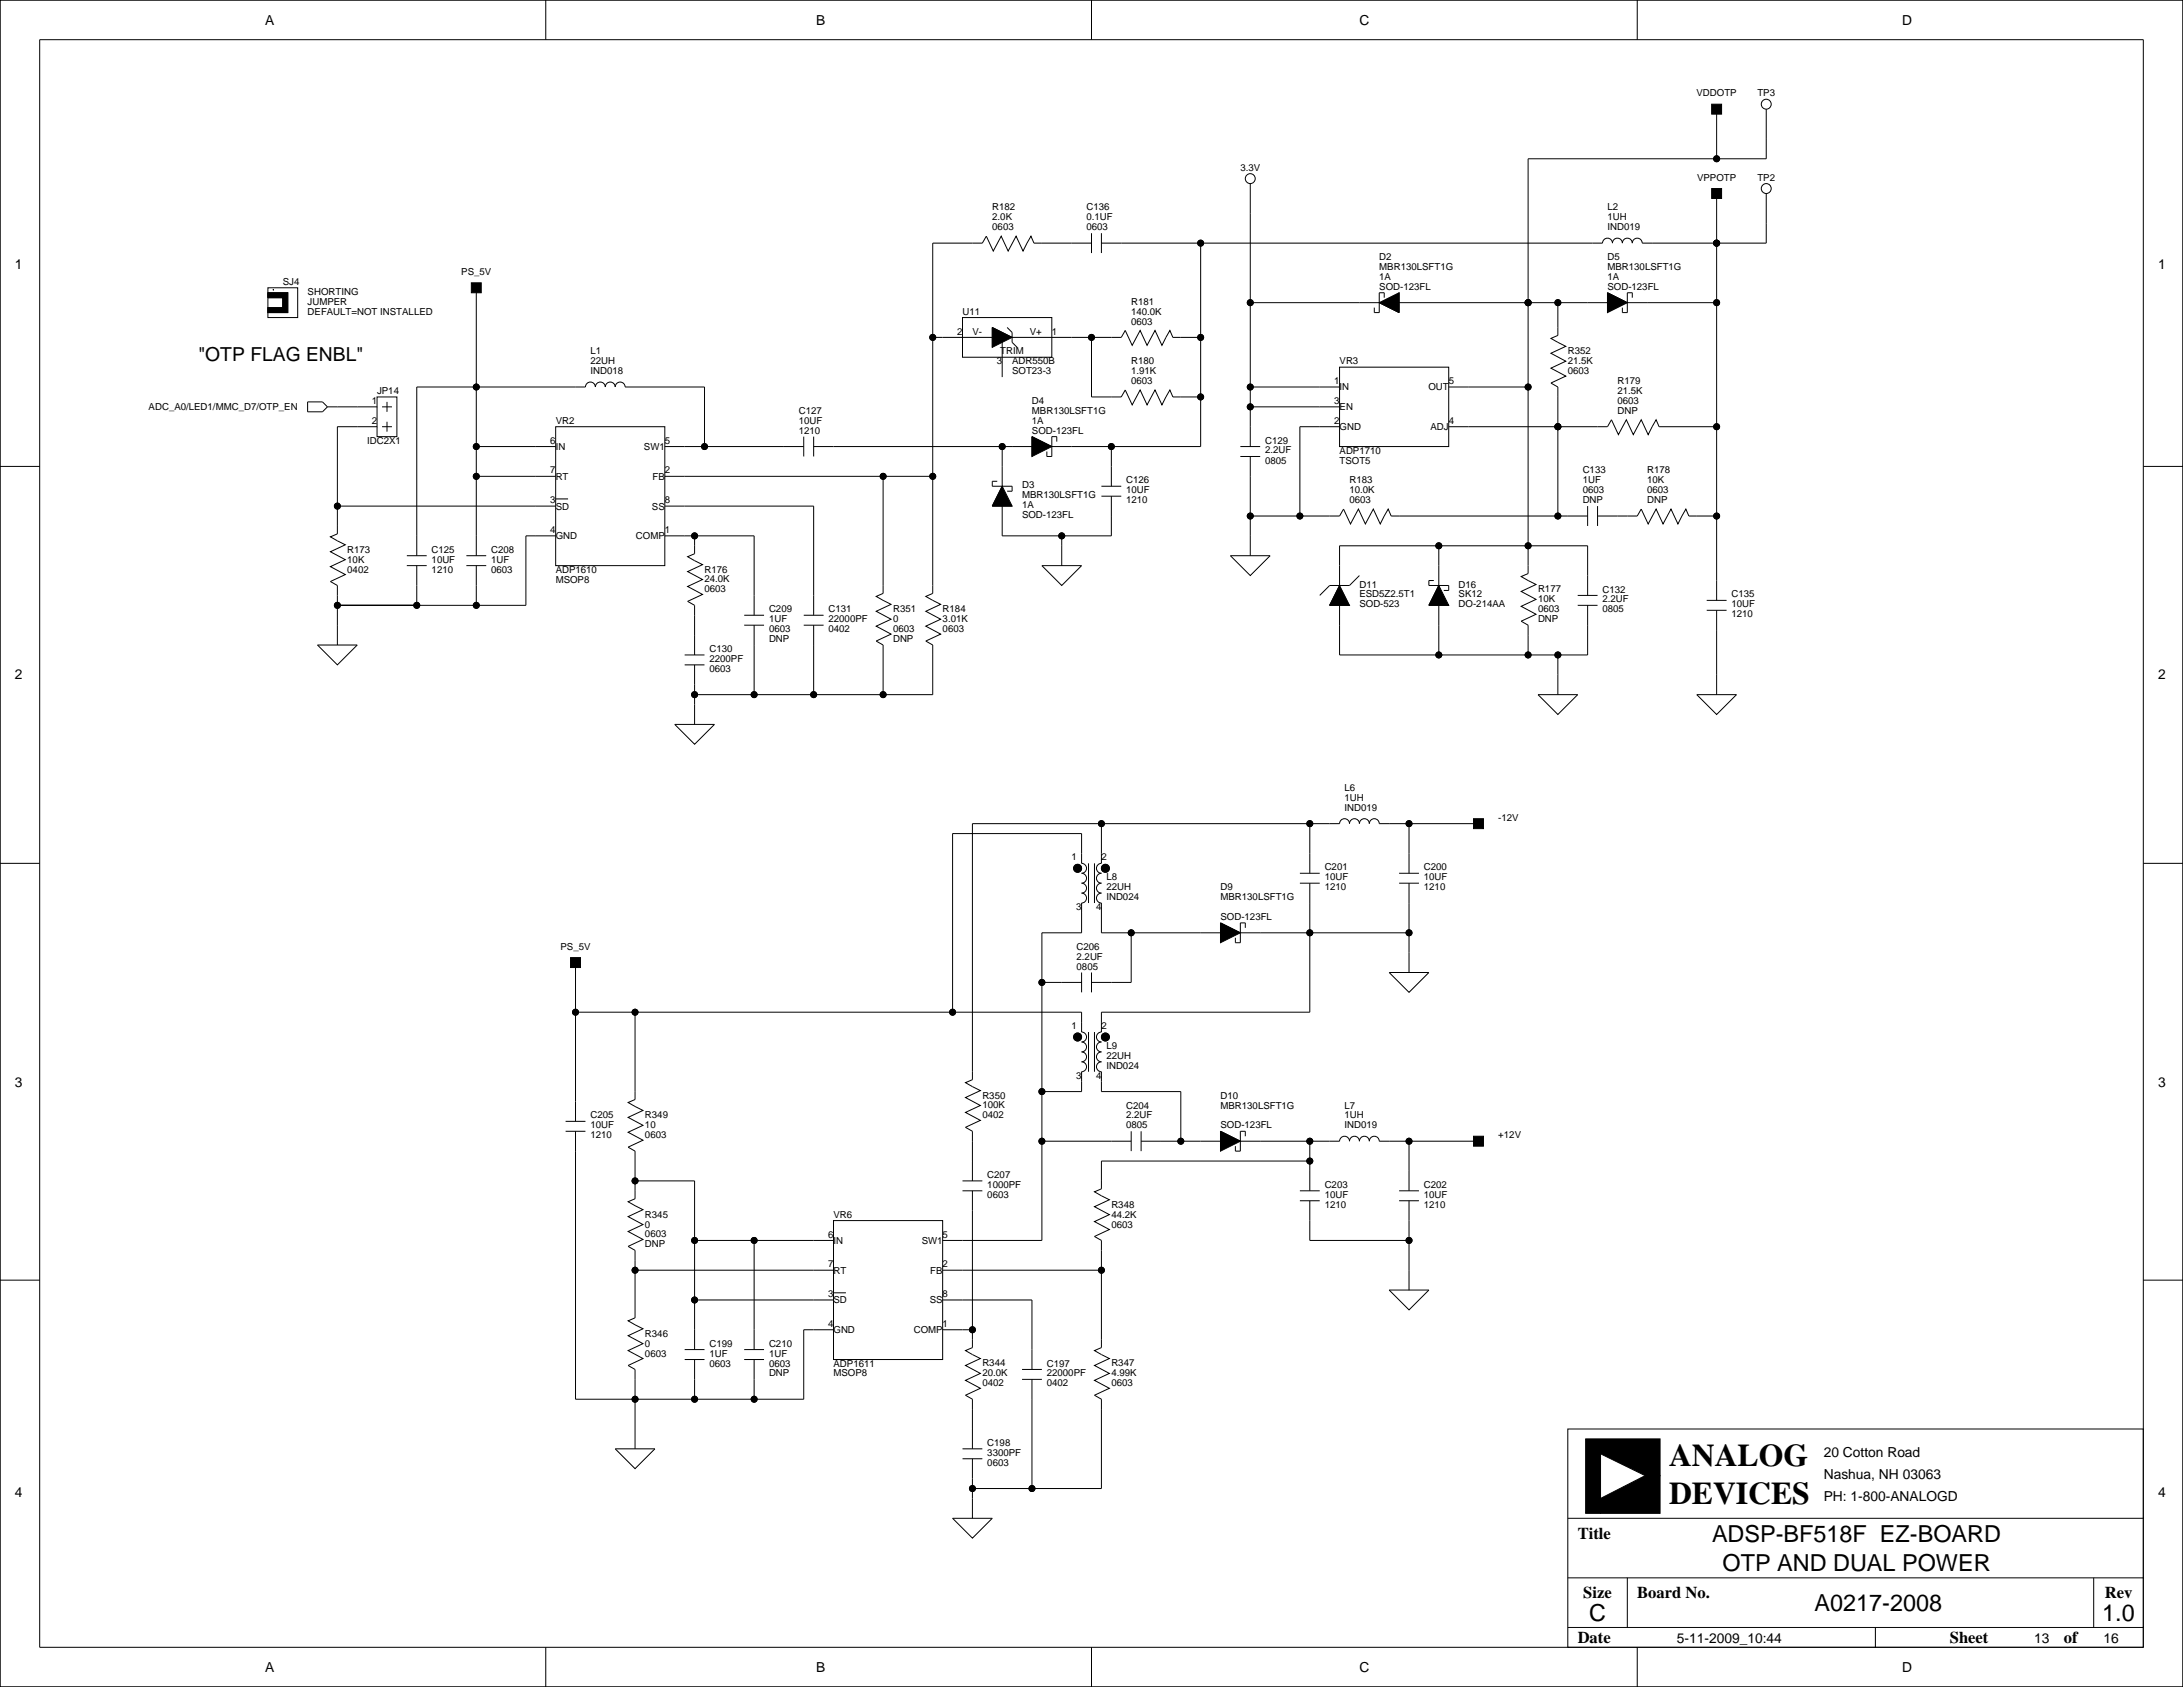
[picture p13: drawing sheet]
<svg xmlns="http://www.w3.org/2000/svg" width="559mm" height="432mm" viewBox="0 0 559 432" stroke-linecap="round" stroke-linejoin="round" font-family="sans-serif">
<defs><g id="words">
<g font-size="8.1">
<text x="427.2" y="375.3">ANALOG</text>
<text x="427.2" y="385">DEVICES</text>
</g>
<g font-size="6">
<text x="438.2" y="394.6">ADSP-BF518F EZ-BOARD</text>
<text x="440.9" y="402.2">OTP AND DUAL POWER</text>
<text x="464.5" y="412.4">A0217-2008</text>
<text x="406.8" y="414.9">C</text>
<text x="538.1" y="414.9">1.0</text>
</g>
<text font-size="4.9" x="50.8" y="92.5">&quot;OTP FLAG ENBL&quot;</text>
<g font-size="4.2">
<text x="403.9" y="393.9">Title</text>
<text x="405.3" y="409.1">Size</text>
<text x="419.1" y="409.1">Board No.</text>
<text x="538.8" y="409.1">Rev</text>
<text x="403.9" y="420.5">Date</text>
<text x="499.1" y="420.5">Sheet</text>
<text x="528.3" y="420.5">of</text>
</g>
<g font-size="3.5">
<text x="67.9" y="6.3">A</text>
<text x="208.9" y="6.3">B</text>
<text x="348" y="6.3">C</text>
<text x="486.9" y="6.3">D</text>
<text x="3.8" y="68.8">1</text>
<text x="552.5" y="68.8">1</text>
<text x="3.8" y="173.7">2</text>
<text x="552.5" y="173.7">2</text>
<text x="3.8" y="278.3">3</text>
<text x="552.5" y="278.3">3</text>
<text x="466.9" y="372.8">20 Cotton Road</text>
<text x="3.8" y="383.3">4</text>
<text x="466.9" y="378.7">Nashua, NH 03063</text>
<text x="552.5" y="383.3">4</text>
<text x="466.9" y="384.3">PH: 1-800-ANALOGD</text>
<text x="429.3" y="420.6">5-11-2009_10:44</text>
<text x="520.7" y="420.6">13</text>
<text x="538.5" y="420.6">16</text>
<text x="67.9" y="428">A</text>
<text x="208.9" y="428">B</text>
<text x="348" y="428">C</text>
<text x="486.9" y="428">D</text>
</g>
<g font-size="2.5">
<text x="434.3" y="24.7">VDDOTP</text>
<text x="449.9" y="24.7">TP3</text>
<text x="317.5" y="43.7">3.3V</text>
<text x="434.4" y="46.3">VPPOTP</text>
<text x="449.9" y="46.3">TP2</text>
<text x="254" y="53.9">R182</text>
<text x="278.1" y="53.9">C136</text>
<text x="411.5" y="53.9">L2</text>
<text x="254" y="59">0603</text>
<text x="254" y="56.4">2.0K</text>
<text x="278.1" y="59">0603</text>
<text x="278.1" y="56.4">0.1UF</text>
<text x="411.5" y="56.4">1UH</text>
<text x="411.5" y="59">IND019</text>
<text x="118.1" y="70.4">PS_5V</text>
<text x="353.1" y="66.6">D2</text>
<text x="353.1" y="69.1">MBR130LSFT1G</text>
<text x="353.1" y="71.7">1A</text>
<text x="411.5" y="66.6">D5</text>
<text x="411.5" y="69.1">MBR130LSFT1G</text>
<text x="411.5" y="71.7">1A</text>
<text x="72.4" y="72.9">SJ4</text>
<text x="78.7" y="75.5">SHORTING</text>
<text x="353.1" y="74.2">SOD-123FL</text>
<text x="411.5" y="74.2">SOD-123FL</text>
<text x="78.7" y="78">JUMPER</text>
<text x="78.7" y="80.5">DEFAULT=NOT INSTALLED</text>
<text x="246.4" y="80.5">U11</text>
<text x="289.6" y="78">R181</text>
<text x="289.6" y="80.5">140.0K</text>
<text x="289.6" y="83.1">0603</text>
<text x="245" y="85.6">2</text>
<text x="248.9" y="85.6">V-</text>
<text x="263.6" y="85.6">V+</text>
<text x="269.2" y="85.6">1</text>
<text x="151.1" y="90.7">L1</text>
<text x="151.1" y="95.8">IND018</text>
<text x="151.1" y="93.2">22UH</text>
<text x="255.2" y="93.2">3</text>
<text x="256.1" y="90.7">TRIM</text>
<text x="259.1" y="93.2">ADR550B</text>
<text x="259.1" y="95.8">SOT23-3</text>
<text x="289.6" y="93.2">R180</text>
<text x="289.6" y="95.8">1.91K</text>
<text x="342.9" y="93.2">VR3</text>
<text x="401.3" y="90.7">R352</text>
<text x="401.3" y="95.8">0603</text>
<text x="401.3" y="93.2">21.5K</text>
<text x="96.5" y="100.9">JP14</text>
<text x="289.6" y="98.3">0603</text>
<text x="341.5" y="98.3">1</text>
<text x="342.9" y="99.9">IN</text>
<text x="365.6" y="99.9">OUT</text>
<text x="370.8" y="98.3">5</text>
<text x="414" y="98.3">R179</text>
<text x="414" y="100.9">21.5K</text>
<text x="38.1" y="105">ADC_A0/LED1/MMC_D7/OTP_EN</text>
<text x="95.1" y="103.4">1</text>
<text x="204.5" y="105.9">C127</text>
<text x="264.2" y="103.4">D4</text>
<text x="264.2" y="105.9">MBR130LSFT1G</text>
<text x="341.5" y="103.4">3</text>
<text x="342.9" y="105">EN</text>
<text x="414" y="103.4">0603</text>
<text x="414" y="105.9">DNP</text>
<text x="94" y="113.6">IDC2X1</text>
<text x="95.1" y="108.5">2</text>
<text x="140.9" y="113.6">6</text>
<text x="142.2" y="108.5">VR2</text>
<text x="170.2" y="113.6">5</text>
<text x="204.5" y="108.5">10UF</text>
<text x="204.5" y="111">1210</text>
<text x="264.2" y="111">SOD-123FL</text>
<text x="264.2" y="108.5">1A</text>
<text x="323.9" y="113.6">C129</text>
<text x="341.5" y="108.5">2</text>
<text x="342.9" y="110.1">GND</text>
<text x="366.2" y="110.1">ADJ</text>
<text x="370.8" y="108.5">4</text>
<text x="142.2" y="115.2">IN</text>
<text x="164.8" y="115.2">SW1</text>
<text x="323.9" y="118.6">0805</text>
<text x="323.9" y="116.1">2.2UF</text>
<text x="342.9" y="116.1">ADP1710</text>
<text x="342.9" y="118.6">TSOT5</text>
<text x="140.9" y="121.2">7</text>
<text x="142.2" y="122.8">RT</text>
<text x="167" y="122.8">FB</text>
<text x="170.2" y="121.2">2</text>
<text x="261.6" y="125">D3</text>
<text x="288.3" y="123.7">C126</text>
<text x="345.4" y="123.7">R183</text>
<text x="405.1" y="121.2">C133</text>
<text x="405.1" y="123.7">1UF</text>
<text x="421.6" y="121.2">R178</text>
<text x="421.6" y="123.7">10K</text>
<text x="140.9" y="128.8">3</text>
<text x="142.2" y="130.4">SD</text>
<text x="166.9" y="130.4">SS</text>
<text x="170.2" y="128.8">8</text>
<text x="261.6" y="127.5">MBR130LSFT1G</text>
<text x="261.6" y="130.1">1A</text>
<text x="288.3" y="126.2">10UF</text>
<text x="288.3" y="128.8">1210</text>
<text x="345.4" y="128.8">0603</text>
<text x="345.4" y="126.3">10.0K</text>
<text x="405.1" y="126.3">0603</text>
<text x="405.1" y="128.8">DNP</text>
<text x="421.6" y="126.3">0603</text>
<text x="421.6" y="128.8">DNP</text>
<text x="140.9" y="136.4">4</text>
<text x="170.2" y="136.4">1</text>
<text x="261.6" y="132.6">SOD-123FL</text>
<text x="88.9" y="141.5">R173</text>
<text x="110.5" y="141.5">C125</text>
<text x="125.7" y="141.5">C208</text>
<text x="142.2" y="138">GND</text>
<text x="162.8" y="138">COMP</text>
<text x="88.9" y="146.6">0402</text>
<text x="88.9" y="144">10K</text>
<text x="110.5" y="144">10UF</text>
<text x="110.5" y="146.6">1210</text>
<text x="125.7" y="146.6">0603</text>
<text x="125.7" y="144">1UF</text>
<text x="142.2" y="149.1">MSOP8</text>
<text x="142.2" y="146.6">ADP1610</text>
<text x="180.3" y="146.6">R176</text>
<text x="180.3" y="149.1">24.0K</text>
<text x="180.3" y="151.6">0603</text>
<text x="348" y="150.4">D11</text>
<text x="348" y="152.9">ESD5Z2.5T1</text>
<text x="348" y="155.5">SOD-523</text>
<text x="373.4" y="150.4">D16</text>
<text x="373.4" y="152.9">SK12</text>
<text x="373.4" y="155.5">DO-214AA</text>
<text x="393.7" y="151.6">R177</text>
<text x="393.7" y="154.2">10K</text>
<text x="410.2" y="154.2">2.2UF</text>
<text x="410.2" y="151.7">C132</text>
<text x="443.2" y="152.9">C135</text>
<text x="443.2" y="155.4">10UF</text>
<text x="196.8" y="156.7">C209</text>
<text x="196.8" y="159.3">1UF</text>
<text x="196.8" y="161.8">0603</text>
<text x="212.1" y="156.7">C131</text>
<text x="212.1" y="161.8">0402</text>
<text x="212.1" y="159.3">22000PF</text>
<text x="228.6" y="159.3">0</text>
<text x="228.6" y="161.8">0603</text>
<text x="228.6" y="156.7">R351</text>
<text x="241.3" y="156.7">R184</text>
<text x="241.3" y="161.8">0603</text>
<text x="241.3" y="159.3">3.01K</text>
<text x="393.7" y="156.7">0603</text>
<text x="393.7" y="159.3">DNP</text>
<text x="410.2" y="156.7">0805</text>
<text x="443.2" y="158">1210</text>
<text x="181.6" y="166.9">C130</text>
<text x="196.8" y="164.4">DNP</text>
<text x="228.6" y="164.4">DNP</text>
<text x="181.6" y="172">0603</text>
<text x="181.6" y="169.4">2200PF</text>
<text x="344.2" y="202.5">L6</text>
<text x="344.2" y="205">1UH</text>
<text x="344.2" y="207.5">IND019</text>
<text x="383.5" y="210.1">-12V</text>
<text x="274.3" y="220.2">1</text>
<text x="281.9" y="220.2">2</text>
<text x="283.2" y="225.3">L8</text>
<text x="283.2" y="227.9">22UH</text>
<text x="312.4" y="227.9">D9</text>
<text x="339.1" y="222.8">C201</text>
<text x="339.1" y="225.3">10UF</text>
<text x="339.1" y="227.9">1210</text>
<text x="364.5" y="227.9">1210</text>
<text x="364.5" y="225.3">10UF</text>
<text x="364.5" y="222.8">C200</text>
<text x="275.5" y="232.9">3</text>
<text x="280.6" y="232.9">4</text>
<text x="283.2" y="230.4">IND024</text>
<text x="312.4" y="230.4">MBR130LSFT1G</text>
<text x="312.4" y="235.5">SOD-123FL</text>
<text x="143.5" y="243.1">PS_5V</text>
<text x="275.6" y="245.6">2.2UF</text>
<text x="275.6" y="243.1">C206</text>
<text x="275.6" y="248.2">0805</text>
<text x="274.3" y="263.4">1</text>
<text x="281.9" y="263.4">2</text>
<text x="283.2" y="268.5">L9</text>
<text x="283.2" y="271">22UH</text>
<text x="283.2" y="273.6">IND024</text>
<text x="251.5" y="281.2">R350</text>
<text x="275.5" y="276.1">3</text>
<text x="280.6" y="276.1">4</text>
<text x="312.4" y="281.2">D10</text>
<text x="151.1" y="286.3">C205</text>
<text x="165.1" y="286.3">R349</text>
<text x="251.5" y="286.3">0402</text>
<text x="251.5" y="283.7">100K</text>
<text x="288.3" y="283.7">C204</text>
<text x="288.3" y="286.3">2.2UF</text>
<text x="312.4" y="283.7">MBR130LSFT1G</text>
<text x="344.2" y="283.7">L7</text>
<text x="344.2" y="286.3">1UH</text>
<text x="151.1" y="288.8">10UF</text>
<text x="151.1" y="291.4">1210</text>
<text x="165.1" y="288.8">10</text>
<text x="165.1" y="291.3">0603</text>
<text x="288.3" y="288.8">0805</text>
<text x="312.4" y="288.8">SOD-123FL</text>
<text x="344.2" y="288.8">IND019</text>
<text x="383.5" y="291.4">+12V</text>
<text x="252.7" y="301.5">C207</text>
<text x="252.7" y="304">1000PF</text>
<text x="339.1" y="304.1">C203</text>
<text x="364.5" y="304.1">C202</text>
<text x="165.1" y="311.7">R345</text>
<text x="213.4" y="311.7">VR6</text>
<text x="252.7" y="306.6">0603</text>
<text x="284.5" y="311.7">44.2K</text>
<text x="284.5" y="309.1">R348</text>
<text x="339.1" y="309.1">1210</text>
<text x="339.1" y="306.6">10UF</text>
<text x="364.5" y="306.6">10UF</text>
<text x="364.5" y="309.1">1210</text>
<text x="165.1" y="314.2">0</text>
<text x="165.1" y="316.7">0603</text>
<text x="212" y="316.8">6</text>
<text x="241.3" y="316.8">5</text>
<text x="284.5" y="314.2">0603</text>
<text x="165.1" y="319.3">DNP</text>
<text x="213.4" y="318.4">IN</text>
<text x="235.9" y="318.4">SW1</text>
<text x="212" y="324.4">7</text>
<text x="213.4" y="326">RT</text>
<text x="238.1" y="326">FB</text>
<text x="241.3" y="324.4">2</text>
<text x="212" y="332">3</text>
<text x="213.4" y="333.6">SD</text>
<text x="238" y="333.6">SS</text>
<text x="241.3" y="332">8</text>
<text x="212" y="339.6">4</text>
<text x="213.4" y="341.2">GND</text>
<text x="233.9" y="341.2">COMP</text>
<text x="241.3" y="339.6">1</text>
<text x="165.1" y="344.7">0</text>
<text x="165.1" y="347.2">0603</text>
<text x="165.1" y="342.1">R346</text>
<text x="181.6" y="347.2">1UF</text>
<text x="181.6" y="344.7">C199</text>
<text x="196.8" y="344.7">C210</text>
<text x="196.8" y="347.2">1UF</text>
<text x="181.6" y="349.8">0603</text>
<text x="196.8" y="349.8">0603</text>
<text x="196.8" y="352.3">DNP</text>
<text x="213.4" y="349.8">ADP1611</text>
<text x="213.4" y="352.3">MSOP8</text>
<text x="251.5" y="352.3">20.0K</text>
<text x="251.5" y="349.8">R344</text>
<text x="268" y="352.3">22000PF</text>
<text x="268" y="349.8">C197</text>
<text x="284.5" y="349.8">R347</text>
<text x="284.5" y="352.3">4.99K</text>
<text x="251.5" y="354.8">0402</text>
<text x="268" y="354.9">0402</text>
<text x="284.5" y="354.8">0603</text>
<text x="252.7" y="370.1">C198</text>
<text x="252.7" y="372.6">3300PF</text>
<text x="252.7" y="375.2">0603</text>
</g>
</g></defs>
<g fill="none" stroke="#000" stroke-width=".26">
<path d="M0 0h558.8v431.8h-558.8zM10.2 10.2h538.4v411.4h-538.4zM139.7 0v10.2M279.4 0v10.2M419.1 0v10.2M439.4 27.9v12.7M449.6 25.4h.1M452.1 27.9v12.7h-60.9v106.2l-1.8 .8 3.8 2-3.8 1.8 3.8 2-3.8 1.8 3.8 2-3.8 1.8 1.8 1v7.6M461 25.4h.1M279.4 59.7v5.1M281.9 59.7v5.1M320 47v67.3"/>
<path d="M439.4 49.5v104.2M449.6 47h.1M452.1 49.5v12.7h-31.7a1.27 1.27 0 0 0-1.3-1.2 1.27 1.27 0 0 0-1.3 1.2 1.27 1.27 0 0 0-1.2-1.2 1.27 1.27 0 0 0-1.3 1.2 1.27 1.27 0 0 0-1.3-1.2 1.27 1.27 0 0 0-1.3 1.2 1.27 1.27 0 0 0-1.2-1.2 1.27 1.27 0 0 0-1.3 1.2h-128.3M461 47h.1M68.6 73.7h7.6v7.6h-7.6zM68.6 74.9h5.1v5.1h-5.1v-1.3h3.8v-2.5h-3.8zM69.8 74.2h.1M121.9 73.7v68.5M279.4 62.2h-14.7l-.8-1.7-2 3.8-1.8-3.8-2 3.8-1.8-3.8-2 3.8-1.8-3.8-1 1.7h-12.7v89.7l-1.8 .8 3.8 2-3.8 1.8 3.8 2-3.8 1.8 3.8 2-3.8 1.8 1.8 1v12.7h-61M307.3 62.2v52.1h-42.6M320 77.5h37.6M354.3 76.2v-1.3h-1.2v5.1h-1.3v-1.3"/>
<path d="M358.1 77.5h53.4M358.1 74.9v5.1l-5-2.5M391.2 77.5h.1M398.8 77.5v8.4l-1.8 .7 3.8 2-3.8 1.8 3.8 2.1-3.8 1.7 3.8 2.1-3.8 1.7 1.8 1.1v33M412 77.5h27.4M416.6 77.5l-5.1-2.6v5.1M417.8 76.2v-1.3h-1.2v5.1h-1.3v-1.3M238.8 86.4h15.2M246.4 81.3h22.8v10.1h-22.8zM254.5 86.4h32.5l1-1.8 1.8 3.8 2-3.8 1.8 3.8 2.1-3.8 1.7 3.8 2.1-3.8 .7 1.8h7.1M256.5 86.4v10.1M257.8 83.8l1.3 1.3v2.5l1.2 1.3"/>
<path d="M259.1 86.4l-5.1-2.6v5.1M279.4 86.4v15.2h7.6l1-1.8 1.8 3.8 2-3.8 1.8 3.8 2.1-3.8 1.7 3.8 2.1-3.8 .7 1.8h7.1M320 99.1h22.9M342.9 94h27.9v20.3h-27.9zM370.8 99.1h20.4M0 119.4h10.2M78.7 102.9h3.8l1.3 1.2-1.3 1.3h-3.8zM83.8 104.1h12.7M96.5 101.6h5.1v10.2h-5.1zM96.5 109.2h-10.1v27.5l-1.8 .7 3.8 2-3.8 1.8 3.8 2.1-3.8 1.7 3.8 2.1-3.8 1.7 1.8 1.1v15.2M97.8 109.2h2.5M97.8 104.1h2.5"/>
<path d="M99.1 102.9v2.5M99.1 107.9v2.6M121.9 114.3h20.3M142.2 109.2h28v35.6h-28zM170.2 114.3h35.5M180.3 114.3v-15.2h-20.3a1.27 1.27 0 0 0-1.3-1.3 1.27 1.27 0 0 0-1.2 1.3 1.27 1.27 0 0 0-1.3-1.3 1.27 1.27 0 0 0-1.3 1.3 1.27 1.27 0 0 0-1.2-1.3 1.27 1.27 0 0 0-1.3 1.3 1.27 1.27 0 0 0-1.3-1.3 1.27 1.27 0 0 0-1.2 1.3h-43.2v43.1M205.7 111.8v5M208.3 114.3h55.9M208.3 111.8v5M256.5 114.3v14.7M269.2 114.3l-5-2.5v5M270.5 113v-1.2h-1.3v5h-1.2v-1.2"/>
<path d="M284.5 114.3v10.2M317.5 114.3h5.1M317.5 116.8h5.1M320 116.8v25.4M320 104.1h22.9M342.9 109.2h-10.2v22.9M370.8 109.2h40.7l1-1.8 1.8 3.9 2-3.9 1.8 3.9 2-3.9 1.8 3.9 2-3.9 .8 1.8h14.7M398.8 109.2h.1M548.6 119.4h10.2M86.4 129.5h55.8M121.9 121.9h20.3M142.2 137.2h-7.6v17.7h-48.2"/>
<path d="M142.2 127.7h3.2M170.2 129.5h38.1v28M170.2 137.2h22.8v20.3M170.2 121.9h68.6M177.8 137.2v4.5l-1.8 .8 3.8 2-3.8 1.8 3.8 2-3.8 1.8 3.8 2-3.8 1.8 1.8 1v12.7M226.1 121.9v30l-1.8 .8 3.8 2-3.8 1.8 3.8 2-3.8 1.8 3.8 2-3.8 1.8 1.8 1v12.7M255.3 123.2h-1.3v1.3h5.1v1.2h-1.3M256.5 124.5l-2.5 5h5.1M271.8 137.2v7.6M281.9 124.5h5.1M281.9 127h5.1M284.5 127v10.2h-28v-7.7"/>
<path d="M320 132.1h22.9l1-1.8 1.8 3.8 2-3.8 1.8 3.8 2-3.8 1.8 3.8 2-3.8 .8 1.8h50.3M368.3 139.7v14.7M406.4 129.5v5.1M408.9 132.1h10.2l1-1.8 1.8 3.8 2-3.8 1.8 3.8 2-3.8 1.8 3.8 2-3.8 .8 1.8h7.1M408.9 129.5v5.1M104.1 142.2h5.1M104.1 144.8h5.1M106.7 144.8v10.1M119.4 142.2h5.1M119.4 144.8h5.1M121.9 144.8v10.1M190.5 157.5h5.1"/>
<path d="M205.7 157.5h5.1M266.7 144.8h10.2l-5.1 5.1zM315 142.2h10.1l-5.1 5.1zM342.9 154.9v12.7h63.5v-12.7M342.9 149.9l-2.5 5h5M348 147.3l-2.6 2.6h-5l-2.6 2.5M367 148.6h-1.2v1.3h5v1.2h-1.2M368.3 154.9v12.7M368.3 149.9l-2.5 5h5M403.9 154.9h5M403.9 152.4h5M406.4 152.4v-12.7h-63.5v14.7"/>
<path d="M436.9 153.7h5.1M436.9 156.2h5.1M439.4 156.2v21.6M81.3 165.1h10.1l-5 5.1zM175.3 167.6h5M175.3 170.2h5M177.8 170.2v15.2M190.5 160h5.1M193 160v17.8M205.7 160h5.1M208.3 160v17.8M393.7 177.8h10.2l-5.1 5.1z"/>
<path d="M398.8 167.6v10.2M434.3 177.8h10.2l-5.1 5.1zM172.7 185.4h10.2l-5.1 5.1zM281.9 210.8v10.2a1.27 1.27 0 0 0-1.2 1.3 1.27 1.27 0 0 0 1.2 1.2 1.27 1.27 0 0 0-1.2 1.3 1.27 1.27 0 0 0 1.2 1.3 1.27 1.27 0 0 0-1.2 1.2 1.27 1.27 0 0 0 1.2 1.3 1.27 1.27 0 0 0-1.2 1.3 1.27 1.27 0 0 0 1.2 1.2v7.7h30.5M335.3 210.8v12.7M360.7 210.8v12.7M378.5 210.8h-25.4a1.27 1.27 0 0 0-1.3-1.3 1.27 1.27 0 0 0-1.3 1.3 1.27 1.27 0 0 0-1.2-1.2 1.27 1.27 0 0 0-1.3 1.2 1.27 1.27 0 0 0-1.3-1.3 1.27 1.27 0 0 0-1.3 1.3 1.27 1.27 0 0 0-1.2-1.3 1.27 1.27 0 0 0-1.3 1.3h-94v65.6l-1.8 .7 3.9 2-3.9 1.8 3.9 2.1-3.9 1.7 3.9 2.1-3.9 1.7 1.8 1.1v12.7M0 221h10.2M278.6 221v10.1M280.2 221v10.1M289.6 238.8v12.7h-10.2M312.9 238.8h47.8"/>
<path d="M317.5 238.8l-5.1-2.6v5.1M318.8 237.5v-1.3h-1.3v5.1h-1.3v-1.3M332.7 223.5h5.1M332.7 226.1h5.1M335.3 226.1v33h-53.4v5.1a1.27 1.27 0 0 0-1.2 1.2 1.27 1.27 0 0 0 1.2 1.3 1.27 1.27 0 0 0-1.2 1.3 1.27 1.27 0 0 0 1.2 1.2 1.27 1.27 0 0 0-1.2 1.3 1.27 1.27 0 0 0 1.2 1.3 1.27 1.27 0 0 0-1.2 1.2 1.27 1.27 0 0 0 1.2 1.3v5.1h20.4v12.7M358.1 223.5h5.1M358.1 226.1h5.1M360.7 226.1v22.8M548.6 221h10.2M147.3 259.1h129.6v5.1a1.27 1.27 0 0 1 1.2 1.2 1.27 1.27 0 0 1-1.2 1.3 1.27 1.27 0 0 1 1.2 1.3 1.27 1.27 0 0 1-1.2 1.2 1.27 1.27 0 0 1 1.2 1.3 1.27 1.27 0 0 1-1.2 1.3 1.27 1.27 0 0 1 1.2 1.2 1.27 1.27 0 0 1-1.2 1.3v5.1h-10.2M147.3 246.4v40.6M162.6 259.1v22.3l-1.8 .8 3.8 2-3.8 1.8 3.8 2-3.8 1.8 3.8 2-3.8 1.8 1.8 1v12.2l-1.8 .8 3.8 2-3.8 1.8 3.8 2-3.8 1.8 3.8 2-3.8 1.8 1.8 1v17.3l-1.8 .8 3.8 2-3.8 1.8 3.8 2-3.8 1.8 3.8 2-3.8 1.8 1.8 1v20.3"/>
<path d="M243.8 259.1v-45.7h33.1v7.6a1.27 1.27 0 0 1 1.2 1.2 1.27 1.27 0 0 1-1.2 1.3 1.27 1.27 0 0 1 1.2 1.3 1.27 1.27 0 0 1-1.2 1.3 1.27 1.27 0 0 1 1.2 1.2 1.27 1.27 0 0 1-1.2 1.3 1.27 1.27 0 0 1 1.2 1.3 1.27 1.27 0 0 1-1.2 1.2v7.7h-10.2v78.7h-25.4M266.7 251.5h10.2M276.9 248.9v5.1M279.4 248.9v5.1M355.6 248.9h10.2l-5.1 5.1zM278.6 264.2v10.1M280.2 264.2v10.1M144.8 289.6h5.1M144.8 287h5.1M147.3 289.6v68.5h58.4v-17.7h7.7M266.7 292.1h22.9M289.6 289.6v5"/>
<path d="M292.1 292.1h20.3M292.1 289.6v5M312.9 292.1h30a1.27 1.27 0 0 1 1.3-1.3 1.27 1.27 0 0 1 1.2 1.3 1.27 1.27 0 0 1 1.3-1.3 1.27 1.27 0 0 1 1.3 1.3 1.27 1.27 0 0 1 1.2-1.3 1.27 1.27 0 0 1 1.3 1.3 1.27 1.27 0 0 1 1.3-1.3 1.27 1.27 0 0 1 1.3 1.3h25.4M317.5 292.1l-5.1-2.5v5M318.8 290.8v-1.2h-1.3v5h-1.3v-1.2M335.3 297.2h-53.4v7.1l-1.7 .8 3.8 2-3.8 1.8 3.8 2-3.8 1.8 3.8 2-3.8 1.8 1.7 1v27.4l-1.7 .8 3.8 2-3.8 1.8 3.8 2-3.8 1.8 3.8 2-3.8 1.8 1.7 1v22.9h-33M335.3 292.1v12.7M360.7 292.1v12.7M162.6 302.3h15.2v43.1M177.8 317.5h35.6M193 317.5v27.9M213.4 312.4h27.9v35.6h-27.9z"/>
<path d="M246.4 302.3h5.1M246.4 304.8h5.1M248.9 304.8v40.1l-1.8 .8 3.9 2-3.9 1.8 3.9 2-3.9 1.8 3.9 2-3.9 1.8 1.8 1v12.7M332.7 304.8h5.1M332.7 307.3h5.1M335.3 307.3v10.2h25.4M358.1 304.8h5.1M358.1 307.3h5.1M360.7 307.3v22.9M0 327.7h10.2M162.6 325.1h50.8M177.8 332.7h35.6"/>
<path d="M213.4 330.9h3.1M241.3 325.1h40.6M241.3 332.7h22.9v17.8M355.6 330.2h10.2l-5.1 5.1zM548.6 327.7h10.2M175.3 345.4h5M175.3 348h5M177.8 348v10.1M190.5 345.4h5.1M190.5 348h5.1M193 348v10.1M241.3 340.4h7.6"/>
<path d="M261.6 350.5h5.1M261.6 353.1h5.1M264.2 353.1v27.9M157.5 370.8h10.1l-5 5.1zM246.4 370.8h5.1M246.4 373.4h5.1M248.9 373.4v15.2M401.3 365.8h147.3v55.8h-147.3zM243.8 388.6h10.2l-5.1 5.1zM401.3 388.6h147.3M401.3 403.9h147.3M401.3 416.6h147.3"/>
<path d="M416.6 403.9v12.7M480.1 416.6v5M535.9 403.9v12.7M139.7 421.6v10.2M279.4 421.6v10.2M419.1 421.6v10.2"/>
<circle cx="452.1" cy="26.7" r="1.27"/>
<circle cx="320" cy="45.7" r="1.27"/>
<circle cx="439.4" cy="40.6" r=".76"/>
<circle cx="452.1" cy="48.3" r="1.27"/>
<circle cx="307.3" cy="62.2" r=".76"/>
<circle cx="320" cy="77.5" r=".76"/>
<circle cx="391.2" cy="77.5" r=".76"/>
<circle cx="398.8" cy="77.5" r=".76"/>
<circle cx="439.4" cy="62.2" r=".76"/>
<circle cx="439.4" cy="77.5" r=".76"/>
<circle cx="439.4" cy="62.2" r="0"/>
<circle cx="121.9" cy="99.1" r=".76"/>
<circle cx="238.8" cy="86.4" r=".76"/>
<circle cx="279.4" cy="86.4" r=".76"/>
<circle cx="307.3" cy="86.4" r=".76"/>
<circle cx="320" cy="99.1" r=".76"/>
<circle cx="391.2" cy="99.1" r=".76"/>
<circle cx="121.9" cy="114.3" r=".76"/>
<circle cx="180.3" cy="114.3" r=".76"/>
<circle cx="256.5" cy="114.3" r=".76"/>
<circle cx="284.5" cy="114.3" r=".76"/>
<circle cx="307.3" cy="101.6" r=".76"/>
<circle cx="320" cy="104.1" r=".76"/>
<circle cx="398.8" cy="109.2" r=".76"/>
<circle cx="439.4" cy="109.2" r=".76"/>
<circle cx="86.4" cy="129.5" r=".76"/>
<circle cx="121.9" cy="121.9" r=".76"/>
<circle cx="177.8" cy="137.2" r=".76"/>
<circle cx="226.1" cy="121.9" r=".76"/>
<circle cx="238.8" cy="121.9" r=".76"/>
<circle cx="271.8" cy="137.2" r=".76"/>
<circle cx="320" cy="132.1" r=".76"/>
<circle cx="332.7" cy="132.1" r=".76"/>
<circle cx="368.3" cy="139.7" r=".76"/>
<circle cx="391.2" cy="139.7" r=".76"/>
<circle cx="398.8" cy="132.1" r=".76"/>
<circle cx="439.4" cy="132.1" r=".76"/>
<circle cx="86.4" cy="154.9" r=".76"/>
<circle cx="106.7" cy="154.9" r=".76"/>
<circle cx="121.9" cy="154.9" r=".76"/>
<circle cx="177.8" cy="177.8" r=".76"/>
<circle cx="193" cy="177.8" r=".76"/>
<circle cx="208.3" cy="177.8" r=".76"/>
<circle cx="226.1" cy="177.8" r=".76"/>
<circle cx="368.3" cy="167.6" r=".76"/>
<circle cx="391.2" cy="167.6" r=".76"/>
<circle cx="398.8" cy="167.6" r=".76"/>
<circle cx="281.9" cy="210.8" r=".76"/>
<circle cx="335.3" cy="210.8" r=".76"/>
<circle cx="360.7" cy="210.8" r=".76"/>
<circle cx="275.8" cy="222.2" r="1.02"/>
<circle cx="283" cy="222.2" r="1.02"/>
<circle cx="289.6" cy="238.8" r=".76"/>
<circle cx="335.3" cy="238.8" r=".76"/>
<circle cx="360.7" cy="238.8" r=".76"/>
<circle cx="147.3" cy="259.1" r=".76"/>
<circle cx="162.6" cy="259.1" r=".76"/>
<circle cx="243.8" cy="259.1" r=".76"/>
<circle cx="266.7" cy="251.5" r=".76"/>
<circle cx="266.7" cy="279.4" r=".76"/>
<circle cx="275.8" cy="265.4" r="1.02"/>
<circle cx="283" cy="265.4" r="1.02"/>
<circle cx="266.7" cy="292.1" r=".76"/>
<circle cx="302.3" cy="292.1" r=".76"/>
<circle cx="335.3" cy="297.2" r=".76"/>
<circle cx="335.3" cy="292.1" r=".76"/>
<circle cx="360.7" cy="292.1" r=".76"/>
<circle cx="162.6" cy="302.3" r=".76"/>
<circle cx="177.8" cy="317.5" r=".76"/>
<circle cx="193" cy="317.5" r=".76"/>
<circle cx="360.7" cy="317.5" r=".76"/>
<circle cx="162.6" cy="325.1" r=".76"/>
<circle cx="177.8" cy="332.7" r=".76"/>
<circle cx="281.9" cy="325.1" r=".76"/>
<circle cx="162.6" cy="358.1" r=".76"/>
<circle cx="177.8" cy="358.1" r=".76"/>
<circle cx="193" cy="358.1" r=".76"/>
<circle cx="248.9" cy="340.4" r=".76"/>
<circle cx="248.9" cy="381" r=".76"/>
<circle cx="264.2" cy="381" r=".76"/>
</g>
<g fill="#000" stroke="#000" stroke-width=".26">
<path d="M438.1 26.7h2.6v2.5h-2.6z" fill-rule="evenodd"/>
<path d="M438.1 48.3h2.6v2.5h-2.6z" fill-rule="evenodd"/>
<path d="M68.6 74.9h5.1v5.1h-5.1v-1.3h3.8v-2.5h-3.8z" fill-rule="evenodd"/>
<path d="M120.6 72.4h2.6v2.5h-2.6z" fill-rule="evenodd"/>
<path d="M411.5 74.9l5.1 2.6-5.1 2.5z" fill-rule="evenodd"/>
<path d="M254 83.8l5.1 2.6-5.1 2.5z" fill-rule="evenodd"/>
<path d="M353.1 77.5l5-2.6v5.1z" fill-rule="evenodd"/>
<path d="M264.2 111.8l5 2.5-5 2.5z" fill-rule="evenodd"/>
<path d="M256.5 124.5l2.6 5h-5.1z" fill-rule="evenodd"/>
<path d="M342.9 149.9l2.5 5h-5z" fill-rule="evenodd"/>
<path d="M368.3 149.9l2.5 5h-5z" fill-rule="evenodd"/>
<path d="M377.2 209.5h2.5v2.6h-2.5z" fill-rule="evenodd"/>
<path d="M312.4 236.2l5.1 2.6-5.1 2.5z" fill-rule="evenodd"/>
<path d="M146 245.1h2.6v2.5h-2.6z" fill-rule="evenodd"/>
<path d="M312.4 289.6l5.1 2.5-5.1 2.5z" fill-rule="evenodd"/>
<path d="M377.2 290.8h2.5v2.6h-2.5z" fill-rule="evenodd"/>
<path d="M409.7 368.3h15.2v9.4h-3.8l-11.4-5.6z" fill-rule="evenodd"/>
<path d="M405.9 368.3h3.8v19h-3.8z" fill-rule="evenodd"/>
<path d="M409.7 383.5l11.4-5.8h3.8v9.6h-15.2z" fill-rule="evenodd"/>
<circle cx="439.4" cy="40.6" r=".76"/>
<circle cx="307.3" cy="62.2" r=".76"/>
<circle cx="320" cy="77.5" r=".76"/>
<circle cx="391.2" cy="77.5" r=".76"/>
<circle cx="398.8" cy="77.5" r=".76"/>
<circle cx="439.4" cy="62.2" r=".76"/>
<circle cx="439.4" cy="77.5" r=".76"/>
<circle cx="121.9" cy="99.1" r=".76"/>
<circle cx="238.8" cy="86.4" r=".76"/>
<circle cx="279.4" cy="86.4" r=".76"/>
<circle cx="307.3" cy="86.4" r=".76"/>
<circle cx="320" cy="99.1" r=".76"/>
<circle cx="391.2" cy="99.1" r=".76"/>
<circle cx="121.9" cy="114.3" r=".76"/>
<circle cx="180.3" cy="114.3" r=".76"/>
<circle cx="256.5" cy="114.3" r=".76"/>
<circle cx="284.5" cy="114.3" r=".76"/>
<circle cx="307.3" cy="101.6" r=".76"/>
<circle cx="320" cy="104.1" r=".76"/>
<circle cx="398.8" cy="109.2" r=".76"/>
<circle cx="439.4" cy="109.2" r=".76"/>
<circle cx="86.4" cy="129.5" r=".76"/>
<circle cx="121.9" cy="121.9" r=".76"/>
<circle cx="177.8" cy="137.2" r=".76"/>
<circle cx="226.1" cy="121.9" r=".76"/>
<circle cx="238.8" cy="121.9" r=".76"/>
<circle cx="271.8" cy="137.2" r=".76"/>
<circle cx="320" cy="132.1" r=".76"/>
<circle cx="332.7" cy="132.1" r=".76"/>
<circle cx="368.3" cy="139.7" r=".76"/>
<circle cx="391.2" cy="139.7" r=".76"/>
<circle cx="398.8" cy="132.1" r=".76"/>
<circle cx="439.4" cy="132.1" r=".76"/>
<circle cx="86.4" cy="154.9" r=".76"/>
<circle cx="106.7" cy="154.9" r=".76"/>
<circle cx="121.9" cy="154.9" r=".76"/>
<circle cx="177.8" cy="177.8" r=".76"/>
<circle cx="193" cy="177.8" r=".76"/>
<circle cx="208.3" cy="177.8" r=".76"/>
<circle cx="226.1" cy="177.8" r=".76"/>
<circle cx="368.3" cy="167.6" r=".76"/>
<circle cx="391.2" cy="167.6" r=".76"/>
<circle cx="398.8" cy="167.6" r=".76"/>
<circle cx="281.9" cy="210.8" r=".76"/>
<circle cx="335.3" cy="210.8" r=".76"/>
<circle cx="360.7" cy="210.8" r=".76"/>
<circle cx="275.8" cy="222.2" r="1.02"/>
<circle cx="283" cy="222.2" r="1.02"/>
<circle cx="289.6" cy="238.8" r=".76"/>
<circle cx="335.3" cy="238.8" r=".76"/>
<circle cx="360.7" cy="238.8" r=".76"/>
<circle cx="147.3" cy="259.1" r=".76"/>
<circle cx="162.6" cy="259.1" r=".76"/>
<circle cx="243.8" cy="259.1" r=".76"/>
<circle cx="266.7" cy="251.5" r=".76"/>
<circle cx="266.7" cy="279.4" r=".76"/>
<circle cx="275.8" cy="265.4" r="1.02"/>
<circle cx="283" cy="265.4" r="1.02"/>
<circle cx="266.7" cy="292.1" r=".76"/>
<circle cx="302.3" cy="292.1" r=".76"/>
<circle cx="335.3" cy="297.2" r=".76"/>
<circle cx="335.3" cy="292.1" r=".76"/>
<circle cx="360.7" cy="292.1" r=".76"/>
<circle cx="162.6" cy="302.3" r=".76"/>
<circle cx="177.8" cy="317.5" r=".76"/>
<circle cx="193" cy="317.5" r=".76"/>
<circle cx="360.7" cy="317.5" r=".76"/>
<circle cx="162.6" cy="325.1" r=".76"/>
<circle cx="177.8" cy="332.7" r=".76"/>
<circle cx="281.9" cy="325.1" r=".76"/>
<circle cx="162.6" cy="358.1" r=".76"/>
<circle cx="177.8" cy="358.1" r=".76"/>
<circle cx="193" cy="358.1" r=".76"/>
<circle cx="248.9" cy="340.4" r=".76"/>
<circle cx="248.9" cy="381" r=".76"/>
<circle cx="264.2" cy="381" r=".76"/>
</g>
<use href="#words"/>
</svg>
